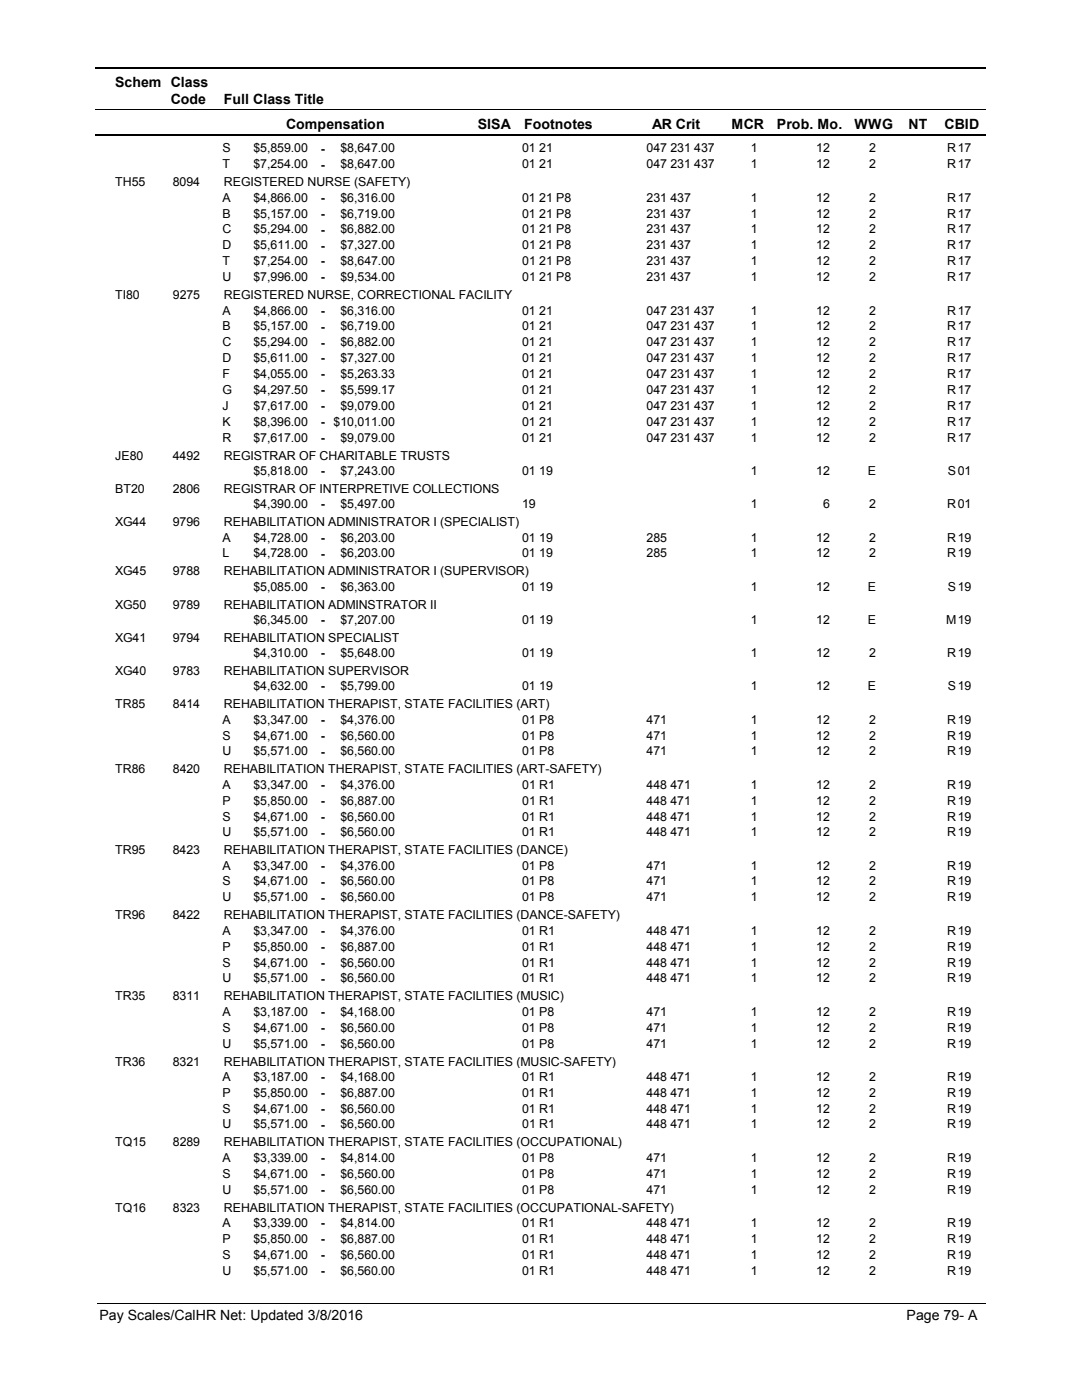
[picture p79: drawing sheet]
<svg xmlns="http://www.w3.org/2000/svg" width="216mm" height="279mm" viewBox="0 0 216 279" stroke-linecap="round" stroke-linejoin="round" font-family="sans-serif">
<defs><g id="words">
<g font-size="2.8">
<text x="23" y="17.3">Schem Class</text>
<text x="34.1" y="20.7">Code</text>
<text x="44.6" y="20.7">Full Class Title</text>
<text x="57.1" y="25.7">Compensation</text>
<text x="95.3" y="25.7">SISA</text>
<text x="104.6" y="25.7">Footnotes</text>
<text x="130.2" y="25.7">AR Crit</text>
<text x="146" y="25.7">MCR</text>
<text x="155.1" y="25.7">Prob. Mo.</text>
<text x="170.5" y="25.7">WWG</text>
<text x="181.3" y="25.7">NT</text>
<text x="188.5" y="25.7">CBID</text>
<text x="19.8" y="263.4">Pay Scales/CalHR Net: Updated 3/8/2016</text>
<text x="180.9" y="263.4">Page 79- A</text>
</g>
<g font-size="2.5">
<text x="44.4" y="30.4">S</text>
<text x="44.4" y="33.6">T</text>
<text x="50.6" y="30.4">$5,859.00</text>
<text x="50.6" y="33.6">$7,254.00</text>
<text x="64" y="30.5">-</text>
<text x="64" y="33.6">-</text>
<text x="67.9" y="30.4">$8,647.00</text>
<text x="67.9" y="33.6">$8,647.00</text>
<text x="104.2" y="30.4">01 21</text>
<text x="104.2" y="33.6">01 21</text>
<text x="129" y="30.4">047 231 437</text>
<text x="129" y="33.6">047 231 437</text>
<text x="149.8" y="30.4">1</text>
<text x="149.8" y="33.6">1</text>
<text x="162.9" y="30.4">12</text>
<text x="162.9" y="33.6">12</text>
<text x="173.5" y="30.4">2</text>
<text x="173.5" y="33.6">2</text>
<text x="189" y="30.4">R</text>
<text x="189" y="33.6">R</text>
<text x="191.1" y="30.4">17</text>
<text x="191.1" y="33.6">17</text>
<text x="23" y="37.2">TH55</text>
<text x="34.5" y="37.2">8094</text>
<text x="44.4" y="40.3">A</text>
<text x="44.7" y="37.2">REGISTERED NURSE (SAFETY)</text>
<text x="50.6" y="40.3">$4,866.00</text>
<text x="64" y="40.3">-</text>
<text x="67.9" y="40.3">$6,316.00</text>
<text x="104.2" y="40.3">01 21 P8</text>
<text x="129" y="40.3">231 437</text>
<text x="149.8" y="40.3">1</text>
<text x="162.9" y="40.3">12</text>
<text x="173.5" y="40.3">2</text>
<text x="189" y="40.3">R</text>
<text x="191.1" y="40.3">17</text>
<text x="44.4" y="43.4">B</text>
<text x="44.4" y="46.6">C</text>
<text x="50.6" y="43.4">$5,157.00</text>
<text x="50.6" y="46.6">$5,294.00</text>
<text x="64" y="43.5">-</text>
<text x="64" y="46.6">-</text>
<text x="67.9" y="43.4">$6,719.00</text>
<text x="67.9" y="46.6">$6,882.00</text>
<text x="104.2" y="43.4">01 21 P8</text>
<text x="104.2" y="46.6">01 21 P8</text>
<text x="129" y="43.4">231 437</text>
<text x="129" y="46.6">231 437</text>
<text x="149.8" y="43.4">1</text>
<text x="149.8" y="46.6">1</text>
<text x="162.9" y="43.4">12</text>
<text x="162.9" y="46.6">12</text>
<text x="173.5" y="43.4">2</text>
<text x="173.5" y="46.6">2</text>
<text x="189" y="43.4">R</text>
<text x="189" y="46.6">R</text>
<text x="191.1" y="43.4">17</text>
<text x="191.1" y="46.6">17</text>
<text x="44.4" y="49.8">D</text>
<text x="44.4" y="53">T</text>
<text x="50.6" y="49.8">$5,611.00</text>
<text x="50.6" y="53">$7,254.00</text>
<text x="64" y="49.8">-</text>
<text x="64" y="53">-</text>
<text x="67.9" y="49.8">$7,327.00</text>
<text x="67.9" y="53">$8,647.00</text>
<text x="104.2" y="49.8">01 21 P8</text>
<text x="104.2" y="53">01 21 P8</text>
<text x="129" y="49.8">231 437</text>
<text x="129" y="53">231 437</text>
<text x="149.8" y="49.8">1</text>
<text x="149.8" y="53">1</text>
<text x="162.9" y="49.8">12</text>
<text x="162.9" y="53">12</text>
<text x="173.5" y="49.8">2</text>
<text x="173.5" y="53">2</text>
<text x="189" y="49.8">R</text>
<text x="189" y="53">R</text>
<text x="191.1" y="49.8">17</text>
<text x="191.1" y="53">17</text>
<text x="23" y="59.7">TI80</text>
<text x="34.5" y="59.7">9275</text>
<text x="44.4" y="56.1">U</text>
<text x="44.7" y="59.7">REGISTERED NURSE, CORRECTIONAL FACILITY</text>
<text x="50.6" y="56.1">$7,996.00</text>
<text x="64" y="56.2">-</text>
<text x="67.9" y="56.1">$9,534.00</text>
<text x="104.2" y="56.1">01 21 P8</text>
<text x="129" y="56.1">231 437</text>
<text x="149.8" y="56.1">1</text>
<text x="162.9" y="56.1">12</text>
<text x="173.5" y="56.1">2</text>
<text x="189" y="56.1">R</text>
<text x="191.1" y="56.1">17</text>
<text x="44.4" y="62.8">A</text>
<text x="44.4" y="66">B</text>
<text x="50.6" y="62.8">$4,866.00</text>
<text x="50.6" y="66">$5,157.00</text>
<text x="64" y="62.8">-</text>
<text x="64" y="66">-</text>
<text x="67.9" y="62.8">$6,316.00</text>
<text x="67.9" y="66">$6,719.00</text>
<text x="104.2" y="62.8">01 21</text>
<text x="104.2" y="66">01 21</text>
<text x="129" y="62.8">047 231 437</text>
<text x="129" y="66">047 231 437</text>
<text x="149.8" y="62.8">1</text>
<text x="149.8" y="66">1</text>
<text x="162.9" y="62.8">12</text>
<text x="162.9" y="66">12</text>
<text x="173.5" y="62.8">2</text>
<text x="173.5" y="66">2</text>
<text x="189" y="62.8">R</text>
<text x="189" y="66">R</text>
<text x="191.1" y="62.8">17</text>
<text x="191.1" y="66">17</text>
<text x="44.4" y="69.1">C</text>
<text x="50.6" y="69.1">$5,294.00</text>
<text x="64" y="69.2">-</text>
<text x="67.9" y="69.1">$6,882.00</text>
<text x="104.2" y="69.1">01 21</text>
<text x="129" y="69.1">047 231 437</text>
<text x="149.8" y="69.1">1</text>
<text x="162.9" y="69.1">12</text>
<text x="173.5" y="69.1">2</text>
<text x="189" y="69.1">R</text>
<text x="191.1" y="69.1">17</text>
<text x="44.4" y="72.3">D</text>
<text x="44.4" y="75.5">F</text>
<text x="50.6" y="72.3">$5,611.00</text>
<text x="50.6" y="75.5">$4,055.00</text>
<text x="64" y="72.3">-</text>
<text x="64" y="75.5">-</text>
<text x="67.9" y="72.3">$7,327.00</text>
<text x="67.9" y="75.5">$5,263.33</text>
<text x="104.2" y="72.3">01 21</text>
<text x="104.2" y="75.5">01 21</text>
<text x="129" y="72.3">047 231 437</text>
<text x="129" y="75.5">047 231 437</text>
<text x="149.8" y="72.3">1</text>
<text x="149.8" y="75.5">1</text>
<text x="162.9" y="72.3">12</text>
<text x="162.9" y="75.5">12</text>
<text x="173.5" y="72.3">2</text>
<text x="173.5" y="75.5">2</text>
<text x="189" y="72.3">R</text>
<text x="189" y="75.5">R</text>
<text x="191.1" y="72.3">17</text>
<text x="191.1" y="75.5">17</text>
<text x="44.4" y="78.7">G</text>
<text x="44.4" y="81.8">J</text>
<text x="50.6" y="78.7">$4,297.50</text>
<text x="50.6" y="81.8">$7,617.00</text>
<text x="64" y="78.7">-</text>
<text x="64" y="81.9">-</text>
<text x="67.9" y="78.7">$5,599.17</text>
<text x="67.9" y="81.8">$9,079.00</text>
<text x="104.2" y="78.7">01 21</text>
<text x="104.2" y="81.8">01 21</text>
<text x="129" y="78.7">047 231 437</text>
<text x="129" y="81.8">047 231 437</text>
<text x="149.8" y="78.7">1</text>
<text x="149.8" y="81.8">1</text>
<text x="162.9" y="78.7">12</text>
<text x="162.9" y="81.8">12</text>
<text x="173.5" y="78.7">2</text>
<text x="173.5" y="81.8">2</text>
<text x="189" y="78.7">R</text>
<text x="189" y="81.8">R</text>
<text x="191.1" y="78.7">17</text>
<text x="191.1" y="81.8">17</text>
<text x="44.4" y="85">K</text>
<text x="44.4" y="88.2">R</text>
<text x="50.6" y="85">$8,396.00</text>
<text x="50.6" y="88.2">$7,617.00</text>
<text x="64" y="85.1">-</text>
<text x="64" y="88.2">-</text>
<text x="66.6" y="85">$10,011.00</text>
<text x="67.9" y="88.2">$9,079.00</text>
<text x="104.2" y="85">01 21</text>
<text x="104.2" y="88.2">01 21</text>
<text x="129" y="85">047 231 437</text>
<text x="129" y="88.2">047 231 437</text>
<text x="149.8" y="85">1</text>
<text x="149.8" y="88.2">1</text>
<text x="162.9" y="85">12</text>
<text x="162.9" y="88.2">12</text>
<text x="173.5" y="85">2</text>
<text x="173.5" y="88.2">2</text>
<text x="189" y="85">R</text>
<text x="189" y="88.2">R</text>
<text x="191.1" y="85">17</text>
<text x="191.1" y="88.2">17</text>
<text x="23" y="91.8">JE80</text>
<text x="34.5" y="91.8">4492</text>
<text x="44.7" y="91.8">REGISTRAR OF CHARITABLE TRUSTS</text>
<text x="50.6" y="94.8">$5,818.00</text>
<text x="64" y="94.8">-</text>
<text x="67.9" y="94.8">$7,243.00</text>
<text x="104.2" y="94.8">01 19</text>
<text x="149.8" y="94.8">1</text>
<text x="162.9" y="94.8">12</text>
<text x="173.2" y="94.8">E</text>
<text x="189.2" y="94.8">S</text>
<text x="191.1" y="94.8">01</text>
<text x="23" y="98.4">BT20</text>
<text x="34.5" y="98.4">2806</text>
<text x="44.7" y="98.4">REGISTRAR OF INTERPRETIVE COLLECTIONS</text>
<text x="50.6" y="101.4">$4,390.00</text>
<text x="64" y="101.5">-</text>
<text x="67.9" y="101.4">$5,497.00</text>
<text x="104.2" y="101.4">19</text>
<text x="149.8" y="101.4">1</text>
<text x="164.3" y="101.4">6</text>
<text x="173.5" y="101.4">2</text>
<text x="189" y="101.4">R</text>
<text x="191.1" y="101.4">01</text>
<text x="23" y="105">XG44</text>
<text x="34.5" y="105">9796</text>
<text x="44.7" y="105">REHABILITATION ADMINISTRATOR I (SPECIALIST)</text>
<text x="44.4" y="108.1">A</text>
<text x="44.4" y="111.3">L</text>
<text x="50.6" y="108.1">$4,728.00</text>
<text x="50.6" y="111.3">$4,728.00</text>
<text x="64" y="108.1">-</text>
<text x="64" y="111.3">-</text>
<text x="67.9" y="108.1">$6,203.00</text>
<text x="67.9" y="111.3">$6,203.00</text>
<text x="104.2" y="108.1">01 19</text>
<text x="104.2" y="111.3">01 19</text>
<text x="129" y="108.1">285</text>
<text x="129" y="111.3">285</text>
<text x="149.8" y="108.1">1</text>
<text x="149.8" y="111.3">1</text>
<text x="162.9" y="108.1">12</text>
<text x="162.9" y="111.3">12</text>
<text x="173.5" y="108.1">2</text>
<text x="173.5" y="111.3">2</text>
<text x="189" y="108.1">R</text>
<text x="189" y="111.3">R</text>
<text x="191.1" y="108.1">19</text>
<text x="191.1" y="111.3">19</text>
<text x="23" y="114.9">XG45</text>
<text x="34.5" y="114.9">9788</text>
<text x="44.7" y="114.9">REHABILITATION ADMINISTRATOR I (SUPERVISOR)</text>
<text x="50.6" y="117.9">$5,085.00</text>
<text x="64" y="117.9">-</text>
<text x="67.9" y="117.9">$6,363.00</text>
<text x="104.2" y="117.9">01 19</text>
<text x="149.8" y="117.9">1</text>
<text x="162.9" y="117.9">12</text>
<text x="173.2" y="117.9">E</text>
<text x="189.2" y="117.9">S</text>
<text x="191.1" y="117.9">19</text>
<text x="23" y="121.5">XG50</text>
<text x="34.5" y="121.5">9789</text>
<text x="44.7" y="121.5">REHABILITATION ADMINSTRATOR II</text>
<text x="50.6" y="124.5">$6,345.00</text>
<text x="64" y="124.6">-</text>
<text x="67.9" y="124.5">$7,207.00</text>
<text x="104.2" y="124.5">01 19</text>
<text x="149.8" y="124.5">1</text>
<text x="162.9" y="124.5">12</text>
<text x="173.2" y="124.5">E</text>
<text x="188.8" y="124.5">M</text>
<text x="191.1" y="124.5">19</text>
<text x="23" y="128.1">XG41</text>
<text x="34.5" y="128.1">9794</text>
<text x="44.7" y="128.1">REHABILITATION SPECIALIST</text>
<text x="50.6" y="131.2">$4,310.00</text>
<text x="64" y="131.2">-</text>
<text x="67.9" y="131.2">$5,648.00</text>
<text x="104.2" y="131.2">01 19</text>
<text x="149.8" y="131.2">1</text>
<text x="162.9" y="131.2">12</text>
<text x="173.5" y="131.2">2</text>
<text x="189" y="131.2">R</text>
<text x="191.1" y="131.2">19</text>
<text x="23" y="134.8">XG40</text>
<text x="34.5" y="134.8">9783</text>
<text x="44.7" y="134.8">REHABILITATION SUPERVISOR</text>
<text x="50.6" y="137.8">$4,632.00</text>
<text x="64" y="137.8">-</text>
<text x="67.9" y="137.8">$5,799.00</text>
<text x="104.2" y="137.8">01 19</text>
<text x="149.8" y="137.8">1</text>
<text x="162.9" y="137.8">12</text>
<text x="173.2" y="137.8">E</text>
<text x="189.2" y="137.8">S</text>
<text x="191.1" y="137.8">19</text>
<text x="23" y="141.4">TR85</text>
<text x="34.5" y="141.4">8414</text>
<text x="44.7" y="141.4">REHABILITATION THERAPIST, STATE FACILITIES (ART)</text>
<text x="44.4" y="144.4">A</text>
<text x="44.4" y="147.6">S</text>
<text x="50.6" y="144.4">$3,347.00</text>
<text x="50.6" y="147.6">$4,671.00</text>
<text x="64" y="144.5">-</text>
<text x="64" y="147.6">-</text>
<text x="67.9" y="144.4">$4,376.00</text>
<text x="67.9" y="147.6">$6,560.00</text>
<text x="104.2" y="144.4">01 P8</text>
<text x="104.2" y="147.6">01 P8</text>
<text x="129" y="144.4">471</text>
<text x="129" y="147.6">471</text>
<text x="149.8" y="144.4">1</text>
<text x="149.8" y="147.6">1</text>
<text x="162.9" y="144.4">12</text>
<text x="162.9" y="147.6">12</text>
<text x="173.5" y="144.4">2</text>
<text x="173.5" y="147.6">2</text>
<text x="189" y="144.4">R</text>
<text x="189" y="147.6">R</text>
<text x="191.1" y="144.4">19</text>
<text x="191.1" y="147.6">19</text>
<text x="23" y="154.4">TR86</text>
<text x="34.5" y="154.4">8420</text>
<text x="44.4" y="150.8">U</text>
<text x="44.7" y="154.4">REHABILITATION THERAPIST, STATE FACILITIES (ART-SAFETY)</text>
<text x="50.6" y="150.8">$5,571.00</text>
<text x="64" y="150.8">-</text>
<text x="67.9" y="150.8">$6,560.00</text>
<text x="104.2" y="150.8">01 P8</text>
<text x="129" y="150.8">471</text>
<text x="149.8" y="150.8">1</text>
<text x="162.9" y="150.8">12</text>
<text x="173.5" y="150.8">2</text>
<text x="189" y="150.8">R</text>
<text x="191.1" y="150.8">19</text>
<text x="44.4" y="157.4">A</text>
<text x="44.4" y="160.6">P</text>
<text x="50.6" y="157.4">$3,347.00</text>
<text x="50.6" y="160.6">$5,850.00</text>
<text x="64" y="157.5">-</text>
<text x="64" y="160.6">-</text>
<text x="67.9" y="157.4">$4,376.00</text>
<text x="67.9" y="160.6">$6,887.00</text>
<text x="104.2" y="157.4">01 R1</text>
<text x="104.2" y="160.6">01 R1</text>
<text x="129" y="157.4">448 471</text>
<text x="129" y="160.6">448 471</text>
<text x="149.8" y="157.4">1</text>
<text x="149.8" y="160.6">1</text>
<text x="162.9" y="157.4">12</text>
<text x="162.9" y="160.6">12</text>
<text x="173.5" y="157.4">2</text>
<text x="173.5" y="160.6">2</text>
<text x="189" y="157.4">R</text>
<text x="189" y="160.6">R</text>
<text x="191.1" y="157.4">19</text>
<text x="191.1" y="160.6">19</text>
<text x="44.4" y="163.8">S</text>
<text x="44.4" y="167">U</text>
<text x="50.6" y="163.8">$4,671.00</text>
<text x="50.6" y="167">$5,571.00</text>
<text x="64" y="163.8">-</text>
<text x="64" y="167">-</text>
<text x="67.9" y="163.8">$6,560.00</text>
<text x="67.9" y="167">$6,560.00</text>
<text x="104.2" y="163.8">01 R1</text>
<text x="104.2" y="167">01 R1</text>
<text x="129" y="163.8">448 471</text>
<text x="129" y="167">448 471</text>
<text x="149.8" y="163.8">1</text>
<text x="149.8" y="167">1</text>
<text x="162.9" y="163.8">12</text>
<text x="162.9" y="167">12</text>
<text x="173.5" y="163.8">2</text>
<text x="173.5" y="167">2</text>
<text x="189" y="163.8">R</text>
<text x="189" y="167">R</text>
<text x="191.1" y="163.8">19</text>
<text x="191.1" y="167">19</text>
<text x="23" y="170.5">TR95</text>
<text x="34.5" y="170.5">8423</text>
<text x="44.4" y="173.6">A</text>
<text x="44.7" y="170.5">REHABILITATION THERAPIST, STATE FACILITIES (DANCE)</text>
<text x="50.6" y="173.6">$3,347.00</text>
<text x="64" y="173.6">-</text>
<text x="67.9" y="173.6">$4,376.00</text>
<text x="104.2" y="173.6">01 P8</text>
<text x="129" y="173.6">471</text>
<text x="149.8" y="173.6">1</text>
<text x="162.9" y="173.6">12</text>
<text x="173.5" y="173.6">2</text>
<text x="189" y="173.6">R</text>
<text x="191.1" y="173.6">19</text>
<text x="44.4" y="176.7">S</text>
<text x="44.4" y="179.9">U</text>
<text x="50.6" y="176.7">$4,671.00</text>
<text x="50.6" y="179.9">$5,571.00</text>
<text x="64" y="176.8">-</text>
<text x="64" y="180">-</text>
<text x="67.9" y="176.7">$6,560.00</text>
<text x="67.9" y="179.9">$6,560.00</text>
<text x="104.2" y="176.7">01 P8</text>
<text x="104.2" y="179.9">01 P8</text>
<text x="129" y="176.7">471</text>
<text x="129" y="179.9">471</text>
<text x="149.8" y="176.7">1</text>
<text x="149.8" y="179.9">1</text>
<text x="162.9" y="176.7">12</text>
<text x="162.9" y="179.9">12</text>
<text x="173.5" y="176.7">2</text>
<text x="173.5" y="179.9">2</text>
<text x="189" y="176.7">R</text>
<text x="189" y="179.9">R</text>
<text x="191.1" y="176.7">19</text>
<text x="191.1" y="179.9">19</text>
<text x="23" y="183.5">TR96</text>
<text x="34.5" y="183.5">8422</text>
<text x="44.7" y="183.5">REHABILITATION THERAPIST, STATE FACILITIES (DANCE-SAFETY)</text>
<text x="44.4" y="186.6">A</text>
<text x="44.4" y="189.7">P</text>
<text x="50.6" y="186.6">$3,347.00</text>
<text x="50.6" y="189.7">$5,850.00</text>
<text x="64" y="186.6">-</text>
<text x="64" y="189.8">-</text>
<text x="67.9" y="186.6">$4,376.00</text>
<text x="67.9" y="189.7">$6,887.00</text>
<text x="104.2" y="186.6">01 R1</text>
<text x="104.2" y="189.7">01 R1</text>
<text x="129" y="186.6">448 471</text>
<text x="129" y="189.7">448 471</text>
<text x="149.8" y="186.6">1</text>
<text x="149.8" y="189.7">1</text>
<text x="162.9" y="186.6">12</text>
<text x="162.9" y="189.7">12</text>
<text x="173.5" y="186.6">2</text>
<text x="173.5" y="189.7">2</text>
<text x="189" y="186.6">R</text>
<text x="189" y="189.7">R</text>
<text x="191.1" y="186.6">19</text>
<text x="191.1" y="189.7">19</text>
<text x="44.4" y="192.9">S</text>
<text x="44.4" y="196.1">U</text>
<text x="50.6" y="192.9">$4,671.00</text>
<text x="50.6" y="196.1">$5,571.00</text>
<text x="64" y="193">-</text>
<text x="64" y="196.1">-</text>
<text x="67.9" y="192.9">$6,560.00</text>
<text x="67.9" y="196.1">$6,560.00</text>
<text x="104.2" y="192.9">01 R1</text>
<text x="104.2" y="196.1">01 R1</text>
<text x="129" y="192.9">448 471</text>
<text x="129" y="196.1">448 471</text>
<text x="149.8" y="192.9">1</text>
<text x="149.8" y="196.1">1</text>
<text x="162.9" y="192.9">12</text>
<text x="162.9" y="196.1">12</text>
<text x="173.5" y="192.9">2</text>
<text x="173.5" y="196.1">2</text>
<text x="189" y="192.9">R</text>
<text x="189" y="196.1">R</text>
<text x="191.1" y="192.9">19</text>
<text x="191.1" y="196.1">19</text>
<text x="23" y="199.7">TR35</text>
<text x="34.5" y="199.7">8311</text>
<text x="44.4" y="202.7">A</text>
<text x="44.7" y="199.7">REHABILITATION THERAPIST, STATE FACILITIES (MUSIC)</text>
<text x="50.6" y="202.7">$3,187.00</text>
<text x="64" y="202.8">-</text>
<text x="67.9" y="202.7">$4,168.00</text>
<text x="104.2" y="202.7">01 P8</text>
<text x="129" y="202.7">471</text>
<text x="149.8" y="202.7">1</text>
<text x="162.9" y="202.7">12</text>
<text x="173.5" y="202.7">2</text>
<text x="189" y="202.7">R</text>
<text x="191.1" y="202.7">19</text>
<text x="44.4" y="205.9">S</text>
<text x="44.4" y="209.1">U</text>
<text x="50.6" y="205.9">$4,671.00</text>
<text x="50.6" y="209.1">$5,571.00</text>
<text x="64" y="205.9">-</text>
<text x="64" y="209.1">-</text>
<text x="67.9" y="205.9">$6,560.00</text>
<text x="67.9" y="209.1">$6,560.00</text>
<text x="104.2" y="205.9">01 P8</text>
<text x="104.2" y="209.1">01 P8</text>
<text x="129" y="205.9">471</text>
<text x="129" y="209.1">471</text>
<text x="149.8" y="205.9">1</text>
<text x="149.8" y="209.1">1</text>
<text x="162.9" y="205.9">12</text>
<text x="162.9" y="209.1">12</text>
<text x="173.5" y="205.9">2</text>
<text x="173.5" y="209.1">2</text>
<text x="189" y="205.9">R</text>
<text x="189" y="209.1">R</text>
<text x="191.1" y="205.9">19</text>
<text x="191.1" y="209.1">19</text>
<text x="23" y="212.7">TR36</text>
<text x="34.5" y="212.7">8321</text>
<text x="44.4" y="215.7">A</text>
<text x="44.7" y="212.7">REHABILITATION THERAPIST, STATE FACILITIES (MUSIC-SAFETY)</text>
<text x="50.6" y="215.7">$3,187.00</text>
<text x="64" y="215.7">-</text>
<text x="67.9" y="215.7">$4,168.00</text>
<text x="104.2" y="215.7">01 R1</text>
<text x="129" y="215.7">448 471</text>
<text x="149.8" y="215.7">1</text>
<text x="162.9" y="215.7">12</text>
<text x="173.5" y="215.7">2</text>
<text x="189" y="215.7">R</text>
<text x="191.1" y="215.7">19</text>
<text x="44.4" y="218.9">P</text>
<text x="50.6" y="218.9">$5,850.00</text>
<text x="64" y="218.9">-</text>
<text x="67.9" y="218.9">$6,887.00</text>
<text x="104.2" y="218.9">01 R1</text>
<text x="129" y="218.9">448 471</text>
<text x="149.8" y="218.9">1</text>
<text x="162.9" y="218.9">12</text>
<text x="173.5" y="218.9">2</text>
<text x="189" y="218.9">R</text>
<text x="191.1" y="218.9">19</text>
<text x="44.4" y="222">S</text>
<text x="44.4" y="225.2">U</text>
<text x="50.6" y="222">$4,671.00</text>
<text x="50.6" y="225.2">$5,571.00</text>
<text x="64" y="222.1">-</text>
<text x="64" y="225.3">-</text>
<text x="67.9" y="222">$6,560.00</text>
<text x="67.9" y="225.2">$6,560.00</text>
<text x="104.2" y="222">01 R1</text>
<text x="104.2" y="225.2">01 R1</text>
<text x="129" y="222">448 471</text>
<text x="129" y="225.2">448 471</text>
<text x="149.8" y="222">1</text>
<text x="149.8" y="225.2">1</text>
<text x="162.9" y="222">12</text>
<text x="162.9" y="225.2">12</text>
<text x="173.5" y="222">2</text>
<text x="173.5" y="225.2">2</text>
<text x="189" y="222">R</text>
<text x="189" y="225.2">R</text>
<text x="191.1" y="222">19</text>
<text x="191.1" y="225.2">19</text>
<text x="23" y="228.8">TQ15</text>
<text x="34.5" y="228.8">8289</text>
<text x="44.4" y="231.9">A</text>
<text x="44.7" y="228.8">REHABILITATION THERAPIST, STATE FACILITIES (OCCUPATIONAL)</text>
<text x="50.6" y="231.9">$3,339.00</text>
<text x="64" y="231.9">-</text>
<text x="67.9" y="231.9">$4,814.00</text>
<text x="104.2" y="231.9">01 P8</text>
<text x="129" y="231.9">471</text>
<text x="149.8" y="231.9">1</text>
<text x="162.9" y="231.9">12</text>
<text x="173.5" y="231.9">2</text>
<text x="189" y="231.9">R</text>
<text x="191.1" y="231.9">19</text>
<text x="44.4" y="235">S</text>
<text x="44.4" y="238.2">U</text>
<text x="50.6" y="235">$4,671.00</text>
<text x="50.6" y="238.2">$5,571.00</text>
<text x="64" y="235.1">-</text>
<text x="64" y="238.3">-</text>
<text x="67.9" y="235">$6,560.00</text>
<text x="67.9" y="238.2">$6,560.00</text>
<text x="104.2" y="235">01 P8</text>
<text x="104.2" y="238.2">01 P8</text>
<text x="129" y="235">471</text>
<text x="129" y="238.2">471</text>
<text x="149.8" y="235">1</text>
<text x="149.8" y="238.2">1</text>
<text x="162.9" y="235">12</text>
<text x="162.9" y="238.2">12</text>
<text x="173.5" y="235">2</text>
<text x="173.5" y="238.2">2</text>
<text x="189" y="235">R</text>
<text x="189" y="238.2">R</text>
<text x="191.1" y="235">19</text>
<text x="191.1" y="238.2">19</text>
<text x="23" y="241.8">TQ16</text>
<text x="34.5" y="241.8">8323</text>
<text x="44.4" y="244.9">A</text>
<text x="44.7" y="241.8">REHABILITATION THERAPIST, STATE FACILITIES (OCCUPATIONAL-SAFETY)</text>
<text x="50.6" y="244.9">$3,339.00</text>
<text x="64" y="244.9">-</text>
<text x="67.9" y="244.9">$4,814.00</text>
<text x="104.2" y="244.9">01 R1</text>
<text x="129" y="244.9">448 471</text>
<text x="149.8" y="244.9">1</text>
<text x="162.9" y="244.9">12</text>
<text x="173.5" y="244.9">2</text>
<text x="189" y="244.9">R</text>
<text x="191.1" y="244.9">19</text>
<text x="44.4" y="248">P</text>
<text x="44.4" y="251.2">S</text>
<text x="50.6" y="248">$5,850.00</text>
<text x="50.6" y="251.2">$4,671.00</text>
<text x="64" y="248.1">-</text>
<text x="64" y="251.3">-</text>
<text x="67.9" y="248">$6,887.00</text>
<text x="67.9" y="251.2">$6,560.00</text>
<text x="104.2" y="248">01 R1</text>
<text x="104.2" y="251.2">01 R1</text>
<text x="129" y="248">448 471</text>
<text x="129" y="251.2">448 471</text>
<text x="149.8" y="248">1</text>
<text x="149.8" y="251.2">1</text>
<text x="162.9" y="248">12</text>
<text x="162.9" y="251.2">12</text>
<text x="173.5" y="248">2</text>
<text x="173.5" y="251.2">2</text>
<text x="189" y="248">R</text>
<text x="189" y="251.2">R</text>
<text x="191.1" y="248">19</text>
<text x="191.1" y="251.2">19</text>
<text x="44.4" y="254.4">U</text>
<text x="50.6" y="254.4">$5,571.00</text>
<text x="64" y="254.4">-</text>
<text x="67.9" y="254.4">$6,560.00</text>
<text x="104.2" y="254.4">01 R1</text>
<text x="129" y="254.4">448 471</text>
<text x="149.8" y="254.4">1</text>
<text x="162.9" y="254.4">12</text>
<text x="173.5" y="254.4">2</text>
<text x="189" y="254.4">R</text>
<text x="191.1" y="254.4">19</text>
</g>
</g></defs>
<path d="M19 13.5h177.7M19 27h177.7" fill="none" stroke="#000" stroke-width=".36"/>
<path d="M19 21.9h177.7" fill="none" stroke="#000" stroke-width=".2"/>
<g fill="#fff">
<path d="M46.8 27.8h16.3v3h-16.3z" fill-rule="evenodd"/>
<path d="M190.8 27.8h4.1v3h-4.1z" fill-rule="evenodd"/>
<path d="M46.8 31h16.3v3h-16.3z" fill-rule="evenodd"/>
<path d="M190.8 31h4.1v3h-4.1z" fill-rule="evenodd"/>
<path d="M46.8 37.6h16.3v3h-16.3z" fill-rule="evenodd"/>
<path d="M190.8 37.6h4.1v3h-4.1z" fill-rule="evenodd"/>
<path d="M46.8 40.8h16.3v3h-16.3z" fill-rule="evenodd"/>
<path d="M190.8 40.8h4.1v3h-4.1z" fill-rule="evenodd"/>
<path d="M46.8 44h16.3v3h-16.3z" fill-rule="evenodd"/>
<path d="M190.8 44h4.1v3h-4.1z" fill-rule="evenodd"/>
<path d="M46.8 47.2h16.3v3h-16.3z" fill-rule="evenodd"/>
<path d="M190.8 47.2h4.1v3h-4.1z" fill-rule="evenodd"/>
<path d="M46.8 50.3h16.3v3h-16.3z" fill-rule="evenodd"/>
<path d="M190.8 50.3h4.1v3h-4.1z" fill-rule="evenodd"/>
<path d="M46.8 53.5h16.3v3h-16.3z" fill-rule="evenodd"/>
<path d="M190.8 53.5h4.1v3h-4.1z" fill-rule="evenodd"/>
<path d="M46.8 60.2h16.3v3h-16.3z" fill-rule="evenodd"/>
<path d="M190.8 60.2h4.1v3h-4.1z" fill-rule="evenodd"/>
<path d="M46.8 63.3h16.3v3h-16.3z" fill-rule="evenodd"/>
<path d="M190.8 63.3h4.1v3h-4.1z" fill-rule="evenodd"/>
<path d="M46.8 66.5h16.3v3h-16.3z" fill-rule="evenodd"/>
<path d="M190.8 66.5h4.1v3h-4.1z" fill-rule="evenodd"/>
<path d="M46.8 69.7h16.3v3h-16.3z" fill-rule="evenodd"/>
<path d="M190.8 69.7h4.1v3h-4.1z" fill-rule="evenodd"/>
<path d="M46.8 72.9h16.3v3h-16.3z" fill-rule="evenodd"/>
<path d="M190.8 72.9h4.1v3h-4.1z" fill-rule="evenodd"/>
<path d="M46.8 76h16.3v3h-16.3z" fill-rule="evenodd"/>
<path d="M190.8 76h4.1v3h-4.1z" fill-rule="evenodd"/>
<path d="M46.8 79.2h16.3v3h-16.3z" fill-rule="evenodd"/>
<path d="M190.8 79.2h4.1v3h-4.1z" fill-rule="evenodd"/>
<path d="M46.8 82.4h16.3v3h-16.3z" fill-rule="evenodd"/>
<path d="M190.8 82.4h4.1v3h-4.1z" fill-rule="evenodd"/>
<path d="M46.8 85.6h16.3v3h-16.3z" fill-rule="evenodd"/>
<path d="M190.8 85.6h4.1v3h-4.1z" fill-rule="evenodd"/>
<path d="M46.8 92.2h16.3v3h-16.3z" fill-rule="evenodd"/>
<path d="M190.8 92.2h4.1v3h-4.1z" fill-rule="evenodd"/>
<path d="M46.8 98.8h16.3v3h-16.3z" fill-rule="evenodd"/>
<path d="M190.8 98.8h4.1v3h-4.1z" fill-rule="evenodd"/>
<path d="M46.8 105.5h16.3v3h-16.3z" fill-rule="evenodd"/>
<path d="M190.8 105.5h4.1v3h-4.1z" fill-rule="evenodd"/>
<path d="M46.8 108.7h16.3v2.9h-16.3z" fill-rule="evenodd"/>
<path d="M190.8 108.7h4.1v2.9h-4.1z" fill-rule="evenodd"/>
<path d="M46.8 115.3h16.3v2.9h-16.3z" fill-rule="evenodd"/>
<path d="M190.8 115.3h4.1v2.9h-4.1z" fill-rule="evenodd"/>
<path d="M46.8 121.9h16.3v3h-16.3z" fill-rule="evenodd"/>
<path d="M190.8 121.9h4.1v3h-4.1z" fill-rule="evenodd"/>
<path d="M46.8 128.6h16.3v2.9h-16.3z" fill-rule="evenodd"/>
<path d="M190.8 128.6h4.1v2.9h-4.1z" fill-rule="evenodd"/>
<path d="M46.8 135.2h16.3v2.9h-16.3z" fill-rule="evenodd"/>
<path d="M190.8 135.2h4.1v2.9h-4.1z" fill-rule="evenodd"/>
<path d="M46.8 141.8h16.3v3h-16.3z" fill-rule="evenodd"/>
<path d="M190.8 141.8h4.1v3h-4.1z" fill-rule="evenodd"/>
<path d="M46.8 145h16.3v3h-16.3z" fill-rule="evenodd"/>
<path d="M190.8 145h4.1v3h-4.1z" fill-rule="evenodd"/>
<path d="M46.8 148.2h16.3v2.9h-16.3z" fill-rule="evenodd"/>
<path d="M190.8 148.2h4.1v2.9h-4.1z" fill-rule="evenodd"/>
<path d="M46.8 154.8h16.3v3h-16.3z" fill-rule="evenodd"/>
<path d="M190.8 154.8h4.1v3h-4.1z" fill-rule="evenodd"/>
<path d="M46.8 158h16.3v3h-16.3z" fill-rule="evenodd"/>
<path d="M190.8 158h4.1v3h-4.1z" fill-rule="evenodd"/>
<path d="M46.8 161.2h16.3v2.9h-16.3z" fill-rule="evenodd"/>
<path d="M190.8 161.2h4.1v2.9h-4.1z" fill-rule="evenodd"/>
<path d="M46.8 164.3h16.3v3h-16.3z" fill-rule="evenodd"/>
<path d="M190.8 164.3h4.1v3h-4.1z" fill-rule="evenodd"/>
<path d="M46.8 170.9h16.3v3h-16.3z" fill-rule="evenodd"/>
<path d="M190.8 170.9h4.1v3h-4.1z" fill-rule="evenodd"/>
<path d="M46.8 174.1h16.3v3h-16.3z" fill-rule="evenodd"/>
<path d="M190.8 174.1h4.1v3h-4.1z" fill-rule="evenodd"/>
<path d="M46.8 177.3h16.3v3h-16.3z" fill-rule="evenodd"/>
<path d="M190.8 177.3h4.1v3h-4.1z" fill-rule="evenodd"/>
<path d="M46.8 183.9h16.3v3h-16.3z" fill-rule="evenodd"/>
<path d="M190.8 183.9h4.1v3h-4.1z" fill-rule="evenodd"/>
<path d="M46.8 187.1h16.3v3h-16.3z" fill-rule="evenodd"/>
<path d="M190.8 187.1h4.1v3h-4.1z" fill-rule="evenodd"/>
<path d="M46.8 190.3h16.3v3h-16.3z" fill-rule="evenodd"/>
<path d="M190.8 190.3h4.1v3h-4.1z" fill-rule="evenodd"/>
<path d="M46.8 193.5h16.3v3h-16.3z" fill-rule="evenodd"/>
<path d="M190.8 193.5h4.1v3h-4.1z" fill-rule="evenodd"/>
<path d="M46.8 200.1h16.3v3h-16.3z" fill-rule="evenodd"/>
<path d="M190.8 200.1h4.1v3h-4.1z" fill-rule="evenodd"/>
<path d="M46.8 203.3h16.3v3h-16.3z" fill-rule="evenodd"/>
<path d="M190.8 203.3h4.1v3h-4.1z" fill-rule="evenodd"/>
<path d="M46.8 206.5h16.3v3h-16.3z" fill-rule="evenodd"/>
<path d="M190.8 206.5h4.1v3h-4.1z" fill-rule="evenodd"/>
<path d="M46.8 213.1h16.3v3h-16.3z" fill-rule="evenodd"/>
<path d="M190.8 213.1h4.1v3h-4.1z" fill-rule="evenodd"/>
<path d="M46.8 216.3h16.3v2.9h-16.3z" fill-rule="evenodd"/>
<path d="M190.8 216.3h4.1v2.9h-4.1z" fill-rule="evenodd"/>
<path d="M46.8 219.4h16.3v3h-16.3z" fill-rule="evenodd"/>
<path d="M190.8 219.4h4.1v3h-4.1z" fill-rule="evenodd"/>
<path d="M46.8 222.6h16.3v3h-16.3z" fill-rule="evenodd"/>
<path d="M190.8 222.6h4.1v3h-4.1z" fill-rule="evenodd"/>
<path d="M46.8 229.3h16.3v2.9h-16.3z" fill-rule="evenodd"/>
<path d="M190.8 229.3h4.1v2.9h-4.1z" fill-rule="evenodd"/>
<path d="M46.8 232.4h16.3v3h-16.3z" fill-rule="evenodd"/>
<path d="M190.8 232.4h4.1v3h-4.1z" fill-rule="evenodd"/>
<path d="M46.8 235.6h16.3v3h-16.3z" fill-rule="evenodd"/>
<path d="M190.8 235.6h4.1v3h-4.1z" fill-rule="evenodd"/>
<path d="M46.8 242.3h16.3v2.9h-16.3z" fill-rule="evenodd"/>
<path d="M190.8 242.3h4.1v2.9h-4.1z" fill-rule="evenodd"/>
<path d="M46.8 245.4h16.3v3h-16.3z" fill-rule="evenodd"/>
<path d="M190.8 245.4h4.1v3h-4.1z" fill-rule="evenodd"/>
<path d="M46.8 248.6h16.3v3h-16.3z" fill-rule="evenodd"/>
<path d="M190.8 248.6h4.1v3h-4.1z" fill-rule="evenodd"/>
<path d="M46.8 251.8h16.3v3h-16.3z" fill-rule="evenodd"/>
<path d="M190.8 251.8h4.1v3h-4.1z" fill-rule="evenodd"/>
</g>
<path d="M19.5 260.1h177.2" fill="none" stroke="#000" stroke-width=".2"/>
<use href="#words"/>
</svg>
